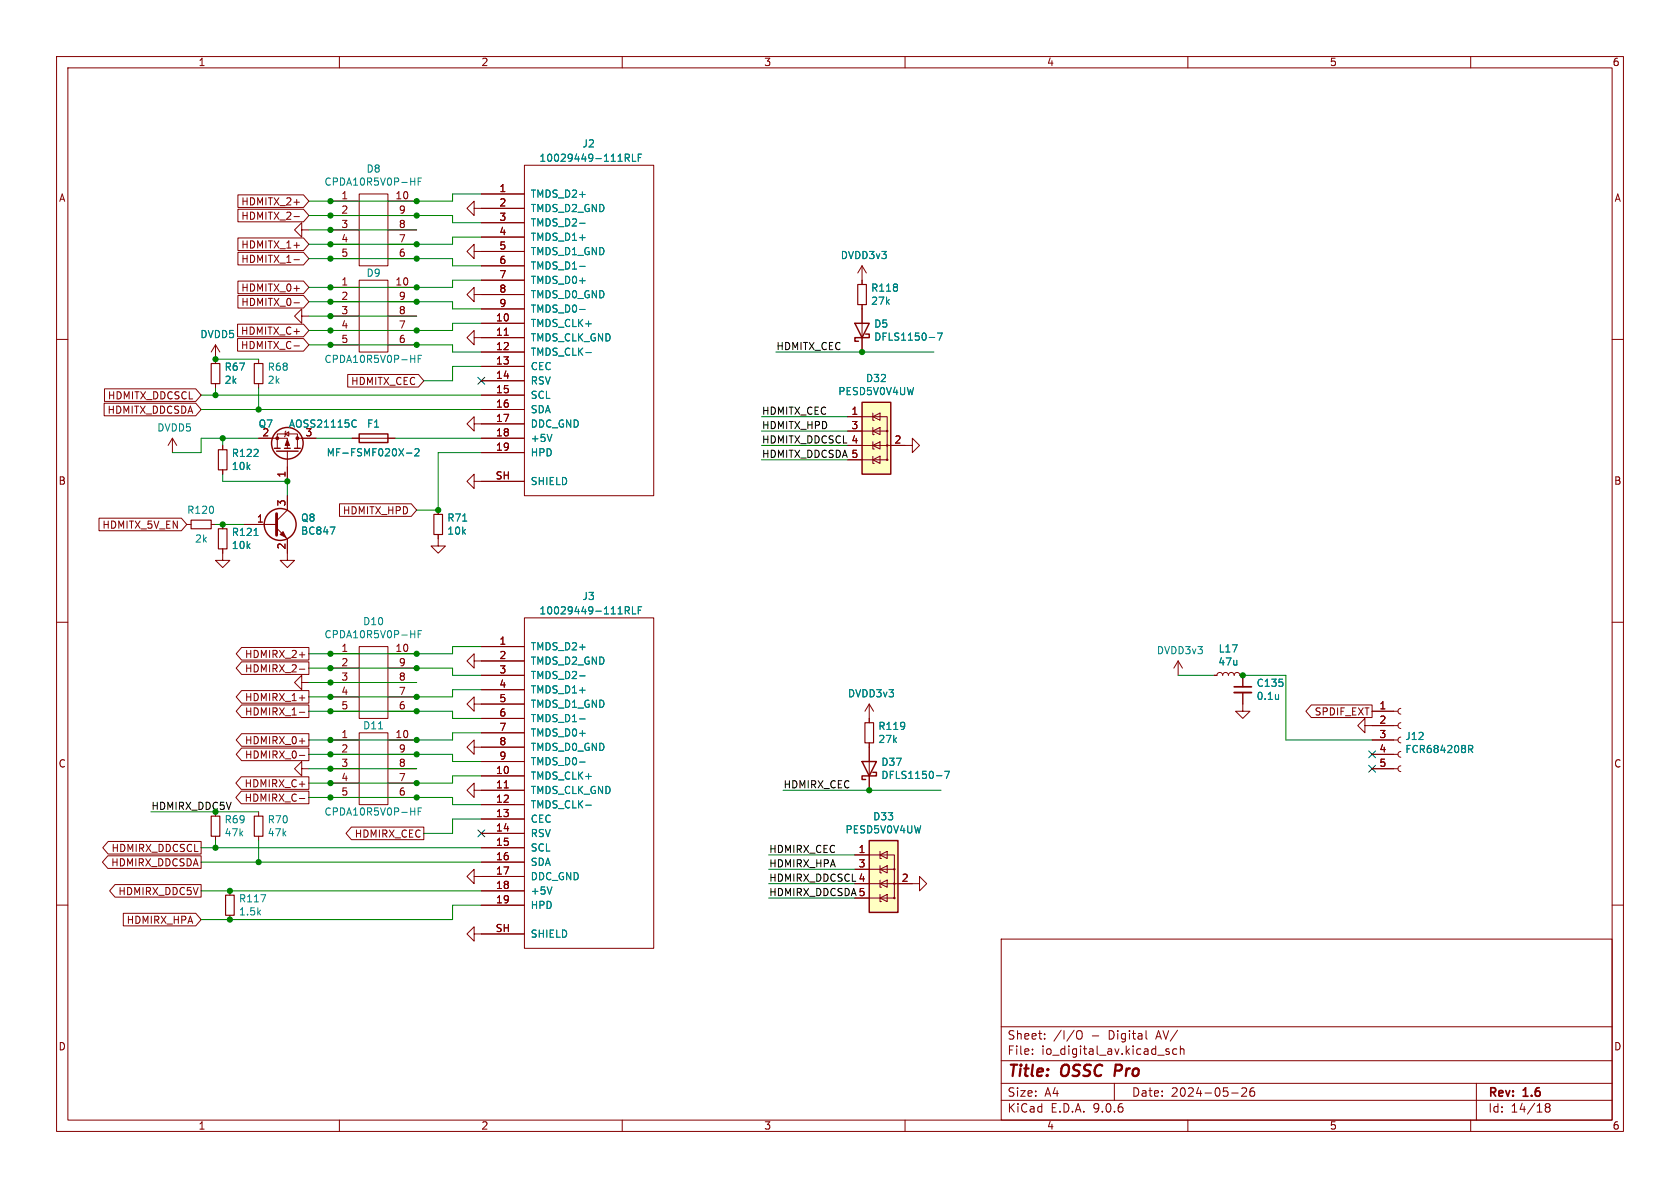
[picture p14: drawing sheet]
<svg xmlns="http://www.w3.org/2000/svg" width="297mm" height="210mm" viewBox="0 0 297 210" stroke-linecap="round" stroke-linejoin="round" font-family="sans-serif">
<defs><g id="words">
<g font-size="2.8" fill="#840000">
<text x="178" y="190.9">Title:</text>
<text x="187.7" y="190.9">OSSC</text>
<text x="197.9" y="190.9">Pro</text>
</g>
<g font-size="2.1" fill="#840000">
<text x="178" y="184">Sheet:</text>
<text x="186.2" y="184">/I/O</text>
<text x="193" y="184">-</text>
<text x="196.1" y="184">Digital</text>
<text x="204.7" y="184">AV/</text>
<text x="178" y="186.7">File:</text>
<text x="184.1" y="186.7">io_digital_av.kicad_sch</text>
<text x="178" y="196.9">KiCad</text>
<text x="178" y="194.1">Size:</text>
<text x="184.7" y="194.1">A4</text>
<text x="185.7" y="196.9">E.D.A.</text>
<text x="193.3" y="196.9">9.0.6</text>
<text x="200" y="194.1">Date:</text>
<text x="207" y="194.1">2024-05-26</text>
<text x="263" y="194.3">Rev:</text>
<text x="263" y="196.9">Id:</text>
<text x="267.1" y="196.9">14/18</text>
<text x="269.4" y="194.3">1.6</text>
</g>
<g font-size="1.8" fill="#840000">
<text x="35" y="11.9">1</text>
<text x="85" y="11.9">2</text>
<text x="135" y="11.9">3</text>
<text x="185" y="11.9">4</text>
<text x="235" y="11.9">5</text>
<text x="285" y="11.9">6</text>
<text x="10.3" y="35.9">A</text>
<text x="60.3" y="35.3">1</text>
<text x="69.8" y="35.3">10</text>
<text x="88.2" y="34">1</text>
<text x="285.3" y="35.9">A</text>
<text x="42.6" y="36.5">HDMITX_2+</text>
<text x="42.6" y="39.1">HDMITX_2-</text>
<text x="60.3" y="37.8">2</text>
<text x="60.3" y="40.4">3</text>
<text x="70.4" y="37.8">9</text>
<text x="70.4" y="40.4">8</text>
<text x="88.2" y="36.6">2</text>
<text x="88.2" y="39.1">3</text>
<text x="88.2" y="41.7">4</text>
<text x="42.6" y="44.1">HDMITX_1+</text>
<text x="42.6" y="46.7">HDMITX_1-</text>
<text x="60.3" y="42.9">4</text>
<text x="60.3" y="45.5">5</text>
<text x="70.4" y="42.9">7</text>
<text x="70.4" y="45.5">6</text>
<text x="88.2" y="44.2">5</text>
<text x="88.2" y="46.7">6</text>
<text x="42.6" y="51.8">HDMITX_0+</text>
<text x="60.3" y="50.5">1</text>
<text x="60.3" y="53.1">2</text>
<text x="69.8" y="50.5">10</text>
<text x="70.4" y="53.1">9</text>
<text x="88.2" y="49.3">7</text>
<text x="88.2" y="51.8">8</text>
<text x="42.5" y="59.4">HDMITX_C+</text>
<text x="42.6" y="54.3">HDMITX_0-</text>
<text x="60.3" y="55.6">3</text>
<text x="60.3" y="58.2">4</text>
<text x="70.4" y="55.6">8</text>
<text x="70.4" y="58.2">7</text>
<text x="87.6" y="56.9">10</text>
<text x="87.6" y="59.4">11</text>
<text x="88.2" y="54.4">9</text>
<text x="42.5" y="61.9">HDMITX_C-</text>
<text x="60.3" y="60.7">5</text>
<text x="70.4" y="60.7">6</text>
<text x="87.6" y="62">12</text>
<text x="87.6" y="64.5">13</text>
<text x="19" y="70.8">HDMITX_DDCSCL</text>
<text x="62" y="68.3">HDMITX_CEC</text>
<text x="87.6" y="67.1">14</text>
<text x="87.6" y="69.6">15</text>
<text x="18.9" y="73.3">HDMITX_DDCSDA</text>
<text x="46.3" y="77.2">2</text>
<text x="53.9" y="77.2">3</text>
<text x="87.6" y="72.1">16</text>
<text x="87.6" y="74.7">17</text>
<text x="87.6" y="77.2">18</text>
<text x="150.4" y="73.4">1</text>
<text x="150.4" y="75.9">3</text>
<text x="87.6" y="79.8">19</text>
<text x="150.4" y="78.5">4</text>
<text x="150.4" y="81">5</text>
<text x="158" y="78.5">2</text>
<text x="10.3" y="85.9">B</text>
<text x="50.5" y="89.6" transform="rotate(-90 50.5 89.6)">3</text>
<text x="50.5" y="84.5" transform="rotate(-90 50.5 84.5)">1</text>
<text x="87.5" y="84.8">SH</text>
<text x="285.3" y="85.9">B</text>
<text x="18" y="93.7">HDMITX_5V_EN</text>
<text x="45.3" y="92.5">1</text>
<text x="60.5" y="91.1">HDMITX_HPD</text>
<text x="50.5" y="97.2" transform="rotate(-90 50.5 97.2)">2</text>
<text x="43.2" y="116.5">HDMIRX_2+</text>
<text x="43.2" y="119.1">HDMIRX_2-</text>
<text x="60.3" y="115.3">1</text>
<text x="60.3" y="117.9">2</text>
<text x="69.8" y="115.3">10</text>
<text x="70.4" y="117.9">9</text>
<text x="88.2" y="114">1</text>
<text x="88.2" y="116.6">2</text>
<text x="88.2" y="119.1">3</text>
<text x="43.2" y="124.1">HDMIRX_1+</text>
<text x="60.3" y="120.4">3</text>
<text x="60.3" y="122.9">4</text>
<text x="60.3" y="125.5">5</text>
<text x="70.4" y="120.4">8</text>
<text x="70.4" y="122.9">7</text>
<text x="70.4" y="125.5">6</text>
<text x="88.2" y="121.7">4</text>
<text x="88.2" y="124.2">5</text>
<text x="243.8" y="125.5">1</text>
<text x="43.2" y="131.8">HDMIRX_0+</text>
<text x="43.2" y="126.7">HDMIRX_1-</text>
<text x="60.3" y="130.6">1</text>
<text x="69.8" y="130.6">10</text>
<text x="88.2" y="126.7">6</text>
<text x="88.2" y="129.3">7</text>
<text x="88.2" y="131.8">8</text>
<text x="232.3" y="126.7">SPDIF_EXT</text>
<text x="243.8" y="128">2</text>
<text x="243.8" y="130.6">3</text>
<text x="10.3" y="135.9">C</text>
<text x="43.2" y="134.3">HDMIRX_0-</text>
<text x="60.3" y="133.1">2</text>
<text x="60.3" y="135.6">3</text>
<text x="70.4" y="133.1">9</text>
<text x="70.4" y="135.6">8</text>
<text x="87.6" y="136.9">10</text>
<text x="88.2" y="134.4">9</text>
<text x="243.8" y="133.1">4</text>
<text x="243.8" y="135.6">5</text>
<text x="285.3" y="135.9">C</text>
<text x="43.1" y="139.4">HDMIRX_C+</text>
<text x="43.1" y="141.9">HDMIRX_C-</text>
<text x="60.3" y="138.2">4</text>
<text x="60.3" y="140.7">5</text>
<text x="70.4" y="138.2">7</text>
<text x="70.4" y="140.7">6</text>
<text x="87.6" y="139.4">11</text>
<text x="87.6" y="142">12</text>
<text x="62.6" y="148.3">HDMIRX_CEC</text>
<text x="87.6" y="144.5">13</text>
<text x="87.6" y="147.1">14</text>
<text x="87.6" y="149.6">15</text>
<text x="19.6" y="153.4">HDMIRX_DDCSDA</text>
<text x="19.6" y="150.8">HDMIRX_DDCSCL</text>
<text x="87.6" y="152.1">16</text>
<text x="87.6" y="154.7">17</text>
<text x="151.7" y="150.9">1</text>
<text x="151.7" y="153.4">3</text>
<text x="151.7" y="156">4</text>
<text x="159.3" y="156">2</text>
<text x="20.8" y="158.4">HDMIRX_DDC5V</text>
<text x="87.6" y="157.2">18</text>
<text x="87.6" y="159.8">19</text>
<text x="151.7" y="158.5">5</text>
<text x="22.3" y="163.5">HDMIRX_HPA</text>
<text x="87.5" y="164.8">SH</text>
<text x="10.3" y="185.9">D</text>
<text x="285.3" y="185.9">D</text>
<text x="35" y="199.9">1</text>
<text x="85" y="199.9">2</text>
<text x="135" y="199.9">3</text>
<text x="185" y="199.9">4</text>
<text x="235" y="199.9">5</text>
<text x="285" y="199.9">6</text>
</g>
<g font-size="1.8" fill="#008484">
<text x="95.3" y="28.8">10029449-111RLF</text>
<text x="102.9" y="26.3">J2</text>
<text x="57.3" y="33">CPDA10R5V0P-HF</text>
<text x="64.7" y="30.7">D8</text>
<text x="93.7" y="35.2">TMDS_D2+</text>
<text x="93.7" y="37.7">TMDS_D2_GND</text>
<text x="93.7" y="40.2">TMDS_D2-</text>
<text x="93.7" y="42.8">TMDS_D1+</text>
<text x="93.7" y="45.3">TMDS_D1_GND</text>
<text x="93.7" y="47.9">TMDS_D1-</text>
<text x="148.5" y="46">DVDD3v3</text>
<text x="64.7" y="49.1">D9</text>
<text x="93.7" y="50.4">TMDS_D0+</text>
<text x="93.7" y="52.9">TMDS_D0_GND</text>
<text x="153.9" y="51.8">R118</text>
<text x="35.3" y="60">DVDD5</text>
<text x="93.7" y="55.5">TMDS_D0-</text>
<text x="93.7" y="58">TMDS_CLK+</text>
<text x="153.9" y="54.1">27k</text>
<text x="154.4" y="58.1">D5</text>
<text x="39.6" y="65.7">R67</text>
<text x="47.2" y="65.7">R68</text>
<text x="57.3" y="64.4">CPDA10R5V0P-HF</text>
<text x="93.7" y="60.6">TMDS_CLK_GND</text>
<text x="93.7" y="63.1">TMDS_CLK-</text>
<text x="93.7" y="65.6">CEC</text>
<text x="154.4" y="60.4">DFLS1150-7</text>
<text x="39.6" y="68">2k</text>
<text x="47.2" y="68">2k</text>
<text x="93.7" y="68.2">RSV</text>
<text x="93.7" y="70.7">SCL</text>
<text x="148.1" y="70.1">PESD5V0V4UW</text>
<text x="153" y="67.7">D32</text>
<text x="27.7" y="76.5">DVDD5</text>
<text x="45.6" y="75.8">Q7</text>
<text x="51" y="75.8">AOSS21115C</text>
<text x="64.8" y="75.8">F1</text>
<text x="93.7" y="73.3">SDA</text>
<text x="93.7" y="75.8">DDC_GND</text>
<text x="40.9" y="81">R122</text>
<text x="40.9" y="83.3">10k</text>
<text x="57.7" y="80.9">MF-FSMF020X-2</text>
<text x="93.7" y="78.3">+5V</text>
<text x="93.7" y="80.9">HPD</text>
<text x="93.7" y="86">SHIELD</text>
<text x="33" y="91">R120</text>
<text x="40.9" y="94.9">R121</text>
<text x="53.1" y="94.7">BC847</text>
<text x="53.1" y="92.4">Q8</text>
<text x="79" y="94.7">10k</text>
<text x="79" y="92.4">R71</text>
<text x="34.4" y="96.1">2k</text>
<text x="40.9" y="97.3">10k</text>
<text x="102.9" y="106.3">J3</text>
<text x="57.3" y="113">CPDA10R5V0P-HF</text>
<text x="64.1" y="110.7">D10</text>
<text x="95.3" y="108.8">10029449-111RLF</text>
<text x="93.7" y="115.2">TMDS_D2+</text>
<text x="93.7" y="117.7">TMDS_D2_GND</text>
<text x="204.4" y="115.8">DVDD3v3</text>
<text x="215.3" y="117.9">47u</text>
<text x="215.3" y="115.5">L17</text>
<text x="93.7" y="120.2">TMDS_D2-</text>
<text x="93.7" y="122.8">TMDS_D1+</text>
<text x="93.7" y="125.3">TMDS_D1_GND</text>
<text x="149.8" y="123.5">DVDD3v3</text>
<text x="222.1" y="121.6">C135</text>
<text x="222.1" y="123.9">0.1u</text>
<text x="64.1" y="129.1">D11</text>
<text x="93.7" y="127.9">TMDS_D1-</text>
<text x="93.7" y="130.4">TMDS_D0+</text>
<text x="155.2" y="129.2">R119</text>
<text x="155.2" y="131.5">27k</text>
<text x="248.3" y="131">J12</text>
<text x="93.7" y="132.9">TMDS_D0_GND</text>
<text x="93.7" y="135.5">TMDS_D0-</text>
<text x="155.7" y="137.9">DFLS1150-7</text>
<text x="155.7" y="135.6">D37</text>
<text x="248.3" y="133.3">FCR684208R</text>
<text x="93.7" y="138">TMDS_CLK+</text>
<text x="93.7" y="140.6">TMDS_CLK_GND</text>
<text x="93.7" y="143.1">TMDS_CLK-</text>
<text x="39.6" y="148.1">47k</text>
<text x="39.6" y="145.7">R69</text>
<text x="47.2" y="148.1">47k</text>
<text x="47.2" y="145.7">R70</text>
<text x="57.3" y="144.4">CPDA10R5V0P-HF</text>
<text x="93.7" y="145.6">CEC</text>
<text x="93.7" y="148.2">RSV</text>
<text x="149.4" y="147.5">PESD5V0V4UW</text>
<text x="154.3" y="145.2">D33</text>
<text x="93.7" y="150.7">SCL</text>
<text x="93.7" y="153.3">SDA</text>
<text x="93.7" y="155.8">DDC_GND</text>
<text x="42.1" y="159.7">R117</text>
<text x="93.7" y="158.3">+5V</text>
<text x="93.7" y="160.9">HPD</text>
<text x="42.1" y="162">1.5k</text>
<text x="93.7" y="166">SHIELD</text>
</g>
<g font-size="1.8">
<text x="137.2" y="62">HDMITX_CEC</text>
<text x="134.6" y="75.9">HDMITX_HPD</text>
<text x="134.6" y="73.4">HDMITX_CEC</text>
<text x="134.6" y="78.5">HDMITX_DDCSCL 4</text>
<text x="134.6" y="81">HDMITX_DDCSDA 5</text>
<text x="138.4" y="139.4">HDMIRX_CEC</text>
<text x="135.9" y="155.9">HDMIRX_DDCSCL 4</text>
<text x="135.9" y="153.4">HDMIRX_HPA</text>
<text x="135.9" y="150.9">HDMIRX_CEC</text>
<text x="135.9" y="158.5">HDMIRX_DDCSDA 5</text>
</g>
<text font-size="1.8" fill="#008400" x="26.7" y="143.2">HDMIRX_DDC5V</text>
</g></defs>
<g fill="none" stroke="#840000" stroke-width=".18">
<path d="M10 10h277v190h-277zM12 12h273v186h-273zM60 10v2M110 10v2M160 10v2M210 10v2M260 10v2M85.1 34.3h7.6M85.1 36.8h7.6M85.1 39.4h7.6M92.7 29.2h22.9v58.4h-22.9zM53.3 55.9v-1.3l-1.2 1.3 1.2 1.3v-1.3h1.3"/>
<path d="M85.1 41.9h7.6M85.1 44.5h7.6M85.1 47h7.6M85.1 49.5h7.6M85.1 52.1h7.6M85.1 54.6h7.6M85.1 57.2h7.6M85.1 59.7h7.6M89.1 59.3h.8M10 60h2M38.1 61l-.8 1.2M38.1 61l.8 1.2"/>
<path d="M38.1 61v3.3M38.1 67.8v.8M45.7 63.5v.8M45.7 67.8v.8M85.1 62.2h7.6M85.1 64.8h7.6M85.1 67.3h7.6M85.1 69.9h7.6M85.1 72.4h7.6M85.1 74.9h7.6M85.1 77.5h7.6M285 60h2"/>
<path d="M85.1 80h7.6M85.1 85.1h7.6M10 110h2M83.8 116.8v-1.2l-1.3 1.2 1.3 1.3v-1.3h1.3M208.3 116.8l-.8 1.3M208.3 116.8l.7 1.3M208.3 116.8v2.6M214.6 119.4h.5l.2-.4 .3-.1 .4 .1 .2 .4 .1-.3 .2-.2 .5 .1 .2 .4 .1-.4 .5-.1 .3 .2 .1 .3 .2-.4 .5-.1 .2 .2 .1 .3h.5v2M285 110h2M83.8 124.5v-1.3l-1.3 1.3 1.3 1.2v-1.2h1.3M83.8 132.1v-1.3l-1.3 1.3 1.3 1.3v-1.3h1.3M83.8 139.7v-1.3l-1.3 1.3 1.3 1.3v-1.3h1.3"/>
<path d="M153.7 124.5l-.8 1.2M153.7 124.5l.7 1.2M153.7 124.5v3.3M153.7 131.3v8.4M219.7 122.4v3.3h1.3l-1.3 1.3-1.3-1.3h1.3M161.3 156.2h1.3v-1.3l1.2 1.3-1.2 1.3v-1.3M10 160h2M177 166h108v32h-108zM285 160h2M60 198v2M110 198v2M160 198v2"/>
<path d="M177 194.5h108M177 191.5h108M177 187.5h108M177 181.5h108M182.5 186.3v.1M182.5 185.5v.1M184.7 183.6v.1M184.7 182.8v.1M190.5 182.3a.5 .5 0 0 1 .6-.1 .5 .5 0 0 1 .2 .5v.5a.5 .5 0 0 1-.5 .5 .5 .5 0 0 1-.5-.5v-.5zM197 191.5v3M202.6 182.2v1.3l.2 .2M206.1 185.7l.6 .4-.2 .3-.4-.1"/>
<path d="M206.7 185.5l-.4-.1-.2 .2M208 185.5l-.4-.1-.3 .3v.4l.2 .2h.5M208.7 185.5l.2-.1 .3 .1 .1 .9M208.7 184.9v1.5M210 198v2M217.7 193.2h1.2M219.5 192.4l.6-.1 .2 .1 .1 .3-.9 1.1h.9M221.7 192.3a.59 .59 0 0 0-.7 .6v.6l.1 .2 .4 .1 .2-.1 .1-.5-.1-.3h-.5l-.2 .3M260 198v2M261 191.5v6.5M273.5 195.7l-.3-.2 .3-.4 .4 .1 .1 .2-.3 .3M273.5 195.7l-.3 .3v.5l.3 .1 .4-.1 .1-.2v-.4l-.3-.2"/>
<path d="M273.5 195.7h.2"/>
</g>
<path d="M197.3 188.2l-.3 2" fill="none" stroke="#840000" stroke-width=".4"/>
<path d="M37.3 64.3h1.6v3.5h-1.6zM45 64.3h1.5v3.5h-1.5zM152.9 127.8h1.5v3.5h-1.5z" fill="none" stroke="#840000" stroke-width=".2"/>
<g fill="none" stroke="#008484" stroke-width=".18">
<path d="M102.5 39.5h.9M110.5 27.2h.5l.3 .3-.2 .4h-.6M110.8 27.9l.5 .6M111.8 27.2v1.3h.6M112.8 27.9h.5M113.4 27.2h-.6v1.3M102.5 47.1h.9M102.5 54.7h.9M97.6 76.8l-.4 1.2M103.6 62.3h.9M165.5 137.1h1M167 136.3h.8l-.5 1.3"/>
<path d="M226 122.8v.8M226 123.5v.1"/>
</g>
<path d="M218.2 121.4h3" fill="none" stroke="#840000" stroke-width=".3"/>
<path d="M218.2 122.4h3" fill="none" stroke="#840000" stroke-width=".33"/>
<path d="M152.4 134.6h2.5l-1.2 2.6zM154.3 136.5h.6v.7h-2.5v.6h.6" fill="none" stroke="#840000" stroke-width=".25"/>
<path d="M153.7 148.6h5v12.7h-5z" fill="#ffffc2"/>
<path d="M151.1 57.2h2.6l-1.3 2.5zM153 59.1h.7v.6h-2.6v.6h.7M153.7 148.6h5v12.7h-5z" fill="none" stroke="#840000" stroke-width=".25"/>
<g fill="none" stroke="#840000" stroke-width=".18">
<path d="M83.8 36.8v-1.2l-1.3 1.2 1.3 1.3v-1.3h1.3M53.3 40.6v-1.2l-1.2 1.2 1.2 1.3v-1.3h1.3M58.4 50.8h5.1M58.4 53.3h5.1M58.4 55.9h5.1M58.4 58.4h5.1M63.5 49.5h5.1v12.7h-5.1zM68.6 50.8h5.1M68.6 53.3h5.1M68.6 55.9h5.1M68.6 58.4h5.1M83.8 59.7v-1.3l-1.3 1.3 1.3 1.3v-1.3h1.3"/>
<path d="M83.8 52.1v-1.3l-1.3 1.3 1.3 1.2v-1.2h1.3M152.4 47l-.8 1.3M152.4 47l.8 1.3M152.4 47v3.3M152.4 53.8v8.4M39.4 78.7v.8M58.4 61h5.1M68.6 61h5.1M39.4 83.1v.7M241.3 128.3v-1.3l-1.3 1.3 1.3 1.2v-1.2h5.8M242.6 125.7h4.5M242.6 130.8h4.5"/>
<path d="M242.6 133.4h4.5M242.6 135.9h4.5M247.6 125.2l-.3 .2-.2 .3 .2 .4 .3 .1M247.6 127.8l-.3 .1-.2 .4 .2 .3 .3 .2M247.6 130.3l-.3 .2-.2 .3 .2 .4 .3 .1M247.6 132.8l-.3 .2-.2 .4 .2 .3 .3 .2M247.6 135.4l-.3 .1-.2 .4 .2 .3 .3 .2M151.1 151.1h7v7.7h-7M151.1 153.7h7M151.1 156.2h10.2M155.6 150.5v1.3h.2M155.6 151.1l1.2-.6v1.3z"/>
<path d="M155.6 153v1.3h.2M155.6 153.7l1.2-.7v1.3zM155.6 155.6v1.2h.2M155.6 156.2l1.2-.6v1.2zM155.6 158.1v1.3h.2M155.6 158.8l1.2-.7v1.3z"/>
<circle cx="158.1" cy="153.7" r=".13"/>
<circle cx="158.1" cy="158.8" r=".13"/>
<circle cx="158.1" cy="156.2" r=".13"/>
</g>
<path d="M151.6 50.3h1.6v3.5h-1.6zM38.6 79.5h1.5v3.6h-1.5z" fill="none" stroke="#840000" stroke-width=".2"/>
<path d="M164.3 59.7h.9M165.7 58.9h.9l-.6 1.2M72.6 63.4h.7M73.3 62.8v1.3M73.9 63.4h.5M74.5 62.8h-.6v1.3M259.6 131.8h.5l.3 .2-.2 .4h-.6M259.9 132.4l.5 .6" fill="none" stroke="#008484" stroke-width=".18"/>
<path d="M152.4 71.1h5.1v12.7h-5.1z" fill="#ffffc2"/>
<g fill="none" stroke="#840000" stroke-width=".25">
<path d="M48.5 79.2h1M48.9 79.8h3.8M50.3 79.2h1M52.1 79.2h1M63.5 76.7h5.1v1.5h-5.1zM152.4 71.1h5.1v12.7h-5.1z"/>
<circle cx="50.8" cy="78.4" r="2.79"/>
<circle cx="49.5" cy="92.7" r="2.82"/>
</g>
<g fill="none" stroke="#840000" stroke-width=".18">
<path d="M42.1 34.4h11.6l.9 1.2-.9 1.1h-11.6zM42.1 37h11.6l.9 1.1-.9 1.1h-11.6zM52 35.7h.9M52 38.3h.9M58.4 35.6h5.1M58.4 38.1h5.1M63.5 34.3h5.1v12.7h-5.1zM68.6 35.6h5.1M68.6 38.1h5.1M85.1 34.3h7.6M85.1 36.8h7.6M85.1 39.4h7.6"/>
<path d="M42 59.8h11.7l.9 1.2-.9 1.1h-11.7zM42 57.3h11.7l.9 1.1-.9 1.1h-11.7zM42.1 42.1h11.6l.9 1.1-.9 1.1h-11.6zM42.1 52.2h11.6l.9 1.1-.9 1.2h-11.6zM42.1 49.7h11.6l.9 1.1-.9 1.1h-11.6zM42.1 44.6h11.6l.9 1.1-.9 1.1h-11.6zM52 43.4h.9M52 53.5h.9M52 51h.9M52 45.9h.9M58.4 40.6h5.1M58.4 43.2h5.1"/>
<path d="M58.4 45.7h5.1M68.6 40.6h5.1M68.6 43.2h5.1M68.6 45.7h5.1M83.8 44.5v-1.3l-1.3 1.3 1.3 1.2v-1.2h8.9M85.1 41.9h7.6M85.1 47h7.6M85.1 49.5h7.6M85.1 52.1h7.6M85.1 54.6h7.6M85.1 57.2h7.6M85.1 59.7h7.6"/>
<path d="M89.1 59.3h.8M152.4 49.5v.8M152.4 53.8v3.4M152.4 59.7v2.5M18.4 71.3h16.2l1 1.1-1 1.1h-16.2zM18.5 68.7h16.1l1 1.2-1 1.1h-16.1zM30.5 77.5l-.8 1.2M30.5 77.5l.7 1.2M30.5 77.5v2.5M38.1 63.5v.8M38.1 67.8v.8M39.4 78.7v.8"/>
<path d="M45.7 77.5h5.1v1.7M49 79.2v-2.5h3.6v2.5M50.4 76.7l.7-.4v.8zM50.5 76.2l-.1 .1v.8l-.1 .1M50.8 79.8v5.3M52 61.1h.9M52.6 77.5h3.3M61.5 66.2h12.5l.9 1.1-.9 1.1h-12.5zM62.2 77.5h7.6M83.8 74.9v-1.2l-1.3 1.2 1.3 1.3v-1.3h8.9M85.1 77.5h7.6M85.1 62.2h7.6"/>
<path d="M85.1 64.8h7.6M85.1 67.3h7.6M85.1 69.9h7.6M85.1 72.4h7.6M149.9 73.7h6.9v7.6h-6.9M149.9 78.7h11.4v-1.2l1.3 1.2-1.3 1.3v-1.3M149.9 76.2h6.9M154.3 73v1.3h.3M154.3 73.7l1.3-.7v1.3zM154.3 75.6v1.2h.3M154.3 76.2l1.3-.6v1.2zM154.3 78.1v1.3h.3"/>
<path d="M154.3 78.7l1.3-.6v1.3zM17.5 91.6h14.6l.9 1.1-.9 1.1h-14.6zM33 92.7h.8M37.3 92.7h.8M39.4 97v2.1h1.2l-1.2 1.2-1.3-1.2h1.3M39.4 83.1v.7M39.4 92.7v.8M43.2 92.7h5.7M48.9 93.3l1.9 2v3.8h1.3l-1.3 1.2-1.3-1.2h1.3M50.8 87.6v2.6l-1.9 1.9M60 89.1h12.7l1 1.1-1 1.1h-12.7zM77.5 94.5v2h1.2l-1.2 1.3-1.3-1.3h1.3"/>
<path d="M77.5 90.2v.7M83.8 85.1v-1.3l-1.3 1.3 1.3 1.3v-1.3h8.9M85.1 80h7.6M154.3 80.6v1.3h.3M154.3 81.3l1.3-.7v1.3zM42.7 114.5h11.9v2.2h-11.9l-.9-1.1zM42.7 117h11.9v2.2h-11.9l-.9-1.1zM52.9 115.8h1M52.9 118.3h1M58.4 115.6h5.1M58.4 118.1h5.1M63.5 114.3h5.1v12.7h-5.1z"/>
<path d="M68.6 115.6h5.1M68.6 118.1h5.1M85.1 114.3h7.6M85.1 116.8h7.6M85.1 119.4h7.6M92.7 109.2h22.9v58.4h-22.9zM214.6 119.4h.5M219.2 119.4h.5v2M42.6 137.3h12v2.2h-12l-.9-1.1zM42.6 139.9h12v2.2h-12l-.9-1.1zM42.7 122.1h11.9v2.2h-11.9l-.9-1.1zM42.7 132.2h11.9v2.3h-11.9l-.9-1.1z"/>
<path d="M42.7 129.7h11.9v2.2h-11.9l-.9-1.1zM42.7 124.6h11.9v2.2h-11.9l-.9-1.1zM52.9 123.4h1M52.9 133.5h1M52.9 131h1M52.9 125.9h1M53.3 135.9v-1.3l-1.2 1.3 1.2 1.3v-1.3h1.3M53.3 120.7v-1.3l-1.2 1.3 1.2 1.2v-1.2h1.3M58.4 130.8h5.1M58.4 133.4h5.1M58.4 135.9h5.1M58.4 138.4h5.1"/>
<path d="M58.4 120.7h5.1M58.4 123.2h5.1M58.4 125.7h5.1M63.5 129.5h5.1v12.7h-5.1zM68.6 130.8h5.1M68.6 133.4h5.1M68.6 135.9h5.1M68.6 138.4h5.1M68.6 120.7h5.1M68.6 123.2h5.1M68.6 125.7h5.1M85.1 121.9h7.6"/>
<path d="M85.1 124.5h7.6M85.1 127h7.6M85.1 129.5h7.6M85.1 132.1h7.6M85.1 134.6h7.6M85.1 137.2h7.6M85.1 139.7h7.6M89.1 139.3h.8M153.7 127v.8M153.7 131.3v3.3M153.7 137.2v2.5M219.7 122.4v2.1"/>
<path d="M231.8 124.6h10.8v2.2h-10.8l-.9-1.1zM242.6 130.8h3.8M242.6 133.4h3.8M242.6 135.9h3.8M242.6 125.7h3.8M242.6 128.3h3.8M19.1 151.3h16.5v2.2h-16.5l-1-1.1zM19.1 148.7h16.5v2.3h-16.5l-.9-1.1zM20.3 156.4h15.3v2.2h-15.3l-.9-1.1zM38.1 143.5v.8M38.1 147.8v.8M40.6 157.5v.7"/>
<path d="M45.7 143.5v.8M45.7 147.8v.8M52.9 141.2h1M58.4 141h5.1M62.1 146.2h12.8v2.2h-12.8l-.9-1.1zM68.6 141h5.1M83.8 154.9v-1.2l-1.3 1.2 1.3 1.3v-1.3h8.9M85.1 142.2h7.6M85.1 144.8h7.6M85.1 147.3h7.6M85.1 149.9h7.6M85.1 152.4h7.6"/>
<path d="M85.1 157.5h7.6M151.1 156.2h2.6M151.1 151.1h2.6M151.1 153.7h2.6M151.1 158.8h2.6M158.7 156.2h2.6M21.8 161.4h12.8l1 1.2-1 1.1h-12.8zM40.6 161.8v.8M83.8 165.1v-1.3l-1.3 1.3 1.3 1.3v-1.3h8.9M85.1 160h7.6"/>
<circle cx="156.8" cy="76.2" r=".13"/>
<circle cx="156.8" cy="78.7" r=".13"/>
<circle cx="156.8" cy="81.3" r=".13"/>
</g>
<path d="M33.8 91.9h3.5v1.6h-3.5zM38.6 93.5h1.5v3.5h-1.5zM76.7 90.9h1.5v3.6h-1.5zM37.3 144.3h1.6v3.5h-1.6zM39.9 158.2h1.5v3.6h-1.5zM45 144.3h1.5v3.5h-1.5z" fill="none" stroke="#840000" stroke-width=".2"/>
<g fill="none" stroke="#008484" stroke-width=".18">
<path d="M72.6 32.1h.7M73.3 31.5v1.2M73.9 32.1h.5M74.5 31.5h-.6v1.2M102.5 39.5h.9M110.5 27.2h.5l.3 .3-.2 .4h-.6M110.8 27.9l.5 .6M111.8 27.2v1.3h.6M112.8 27.9h.5M113.4 27.2h-.6v1.3M102.5 47.1h.9M102.5 54.7h.9"/>
<path d="M164.3 59.7h.9M165.7 58.9h.9l-.6 1.2M62.6 74.2l.4 .2M63 75.4l-.4 .1M73.4 79.4l.4-.1 .3 .4-.8 .9h.8M97.6 76.8l-.4 1.2M103.6 62.3h.9M44.9 94.7h.7M58.4 93.2h.8l-.5 1.2M71.8 80.1h1M81.8 92.1h.7M72.6 112.1h.7"/>
<path d="M73.3 111.5v1.2M73.9 112.1h.5M74.5 111.5h-.6v1.2M102.5 119.5h.9M110.5 107.3h.5l.3 .2-.2 .4h-.6M110.8 107.9l.5 .6M111.8 107.3v1.2h.6M112.8 107.9h.5M113.4 107.3h-.6v1.2M66.9 128.8h.7M102.5 127.1h.9M102.5 134.7h.9"/>
<path d="M165.5 137.1h1M167 136.3h.8l-.5 1.3M226 122.8v.8M226 123.5v.1M259.6 131.8h.5l.3 .2-.2 .4h-.6M259.9 132.4l.5 .6M46.1 158.2h.9l-.6 1.2M72.6 143.4h.7M73.3 142.8v1.3M73.9 143.4h.5M74.5 142.8h-.6v1.3M97.6 156.8l-.4 1.3"/>
<path d="M103.6 142.3h.9"/>
</g>
<g fill="#840000" stroke="#840000" stroke-width=".18">
<path d="M50.8 77.7l.4 1h-.8z"/>
<path d="M49.5 94.5l.5-.5 .5 1z"/>
<circle cx="52.6" cy="77.5" r=".25"/>
<circle cx="49" cy="77.5" r=".25"/>
</g>
<path d="M48.9 90.8v3.8" fill="none" stroke="#840000" stroke-width=".51"/>
<g fill="none" stroke="#008400" stroke-width=".18">
<path d="M54.6 38.1h25.4v1.3h5.1M85.1 34.3h-5.1v1.3h-25.4M54.6 45.7h25.4v1.3h5.1M54.6 53.3h25.4v1.3h5.1M54.6 40.6h19.1M54.6 55.9h19.1M85.1 41.9h-5.1v1.3h-25.4M85.1 49.5h-5.1v1.3h-25.4M85.1 57.2h-5.1v1.2h-25.4M35.6 72.4h49.5M35.6 69.9h49.5M38.1 68.6v1.3"/>
<path d="M38.1 63.5h7.6M39.4 77.5v1.2M45.7 77.5h-10.1v2.5h-5.1M45.7 68.6v3.8M54.6 61h25.4v1.2h5.1M55.9 77.5h6.3M69.8 77.5h15.3M85.1 64.8h-5.1v2.5h-5.1M134.6 73.7h15.3M134.6 78.7h15.3M134.6 76.2h15.3M137.2 62.2h27.9"/>
<path d="M38.1 92.7h5.1M39.4 83.8v1.3h11.4v2.5M85.1 80h-7.6v10.2h-3.8M134.6 81.3h15.3M54.6 118.1h25.4v1.3h5.1M85.1 114.3h-5.1v1.3h-25.4M208.3 119.4h6.3M219.7 119.4h7.6v11.4h15.3M54.6 125.7h25.4v1.3h5.1M54.6 133.4h25.4v1.2h5.1M54.6 120.7h19.1M54.6 135.9h19.1"/>
<path d="M85.1 121.9h-5.1v1.3h-25.4M85.1 129.5h-5.1v1.3h-25.4M85.1 137.2h-5.1v1.2h-25.4M138.4 139.7h28M26.7 143.5h19M35.6 152.4h49.5M35.6 157.5h49.5M35.6 149.9h49.5M38.1 148.6v1.3M45.7 148.6v3.8M54.6 141h25.4v1.2h5.1M85.1 144.8h-5.1v2.5h-5.1"/>
<path d="M135.9 151.1h15.2M135.9 153.7h15.2M135.9 156.2h15.2M135.9 158.8h15.2M85.1 160h-5.1v2.6h-44.4"/>
</g>
<path d="M84.5 66.7l1.2 1.2M85.7 66.7l-1.2 1.2M242 132.7l1.2 1.3M242 135.3l1.2 1.2M243.2 132.7l-1.2 1.3M243.2 135.3l-1.2 1.2M84.5 146.7l1.2 1.2M85.7 146.7l-1.2 1.2" fill="none" stroke="#000084" stroke-width=".18"/>
<g fill="#008400" stroke="#008400" stroke-width=".18">
<circle cx="58.4" cy="123.2" r=".46"/>
<circle cx="73.7" cy="138.4" r=".46"/>
<circle cx="58.4" cy="120.7" r=".46"/>
<circle cx="73.7" cy="133.4" r=".46"/>
<circle cx="73.7" cy="125.7" r=".46"/>
<circle cx="73.7" cy="118.1" r=".46"/>
<circle cx="58.4" cy="130.8" r=".46"/>
<circle cx="73.7" cy="123.2" r=".46"/>
<circle cx="73.7" cy="141" r=".46"/>
<circle cx="58.4" cy="133.4" r=".46"/>
<circle cx="73.7" cy="130.8" r=".46"/>
<circle cx="73.7" cy="53.3" r=".46"/>
<circle cx="73.7" cy="58.4" r=".46"/>
<circle cx="73.7" cy="61" r=".46"/>
<circle cx="58.4" cy="118.1" r=".46"/>
<circle cx="58.4" cy="115.6" r=".46"/>
<circle cx="77.5" cy="90.2" r=".46"/>
<circle cx="73.7" cy="115.6" r=".46"/>
<circle cx="58.4" cy="135.9" r=".46"/>
<circle cx="58.4" cy="125.7" r=".46"/>
<circle cx="219.7" cy="119.4" r=".46"/>
<circle cx="153.7" cy="139.7" r=".46"/>
<circle cx="152.4" cy="62.2" r=".46"/>
<circle cx="73.7" cy="35.6" r=".46"/>
<circle cx="73.7" cy="38.1" r=".46"/>
<circle cx="73.7" cy="50.8" r=".46"/>
<circle cx="73.7" cy="45.7" r=".46"/>
<circle cx="73.7" cy="43.2" r=".46"/>
<circle cx="58.4" cy="58.4" r=".46"/>
<circle cx="58.4" cy="53.3" r=".46"/>
<circle cx="58.4" cy="55.9" r=".46"/>
<circle cx="58.4" cy="141" r=".46"/>
<circle cx="58.4" cy="138.4" r=".46"/>
<circle cx="45.7" cy="152.4" r=".46"/>
<circle cx="40.6" cy="162.6" r=".46"/>
<circle cx="58.4" cy="35.6" r=".46"/>
<circle cx="58.4" cy="38.1" r=".46"/>
<circle cx="58.4" cy="50.8" r=".46"/>
<circle cx="58.4" cy="45.7" r=".46"/>
<circle cx="58.4" cy="43.2" r=".46"/>
<circle cx="58.4" cy="40.6" r=".46"/>
<circle cx="50.8" cy="85.1" r=".46"/>
<circle cx="39.4" cy="77.5" r=".46"/>
<circle cx="45.7" cy="72.4" r=".46"/>
<circle cx="38.1" cy="63.5" r=".46"/>
<circle cx="58.4" cy="61" r=".46"/>
<circle cx="38.1" cy="69.9" r=".46"/>
<circle cx="39.4" cy="92.7" r=".46"/>
<circle cx="38.1" cy="149.9" r=".46"/>
<circle cx="40.6" cy="157.5" r=".46"/>
</g>
<use href="#words"/>
</svg>
